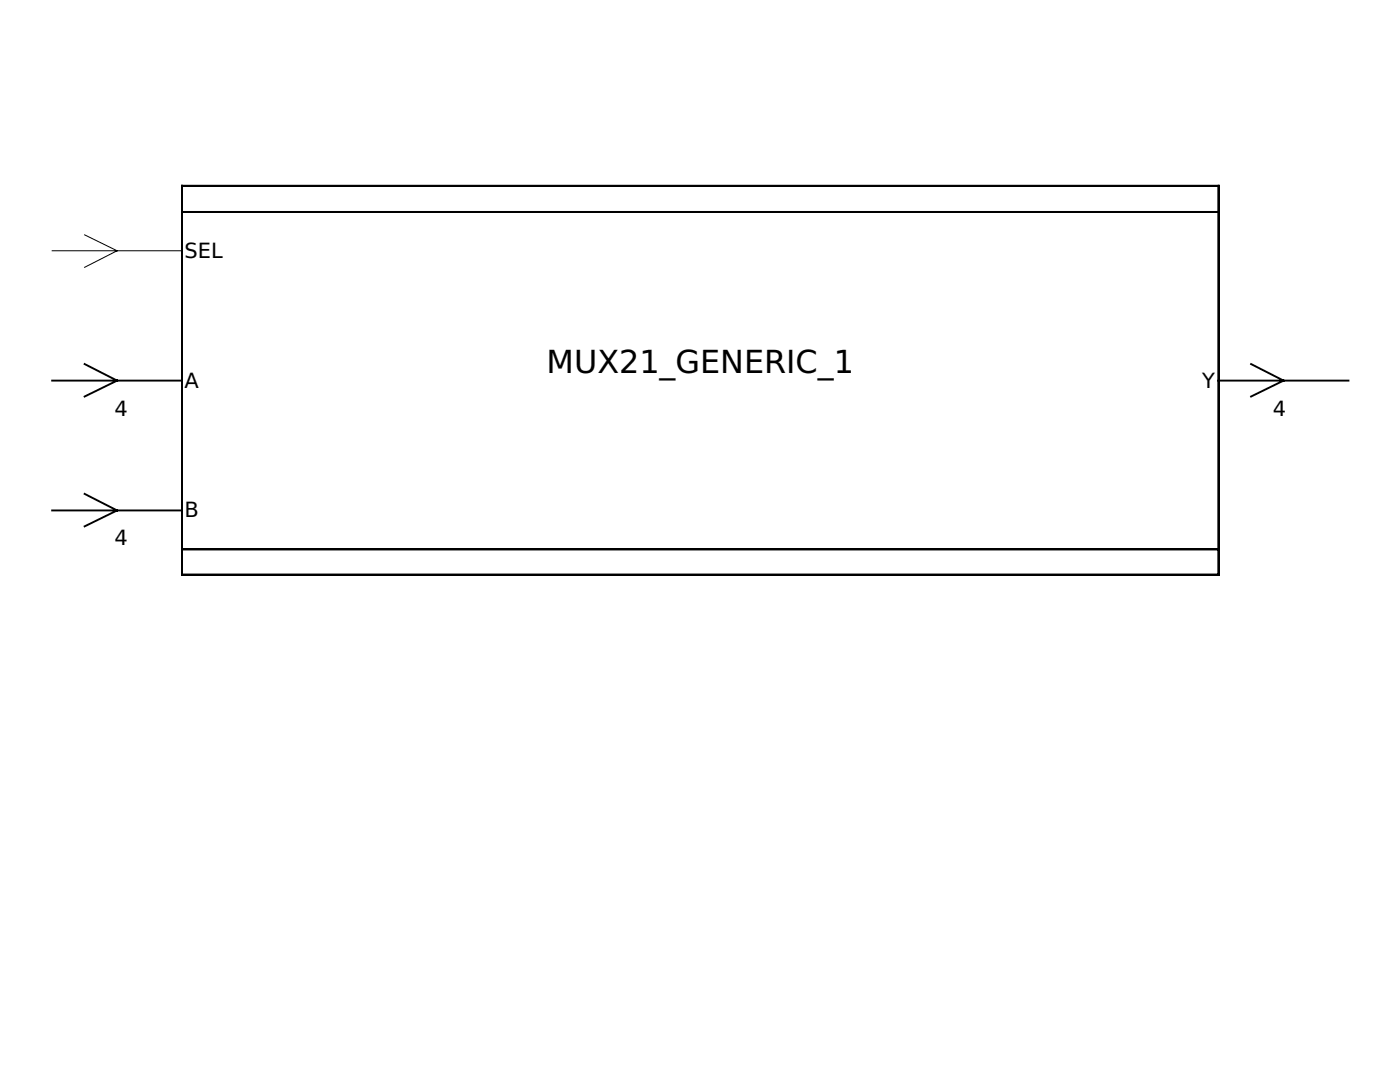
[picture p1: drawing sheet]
<svg xmlns="http://www.w3.org/2000/svg" width="279mm" height="216mm" viewBox="0 0 279 216" stroke-linecap="round" stroke-linejoin="round" font-family="sans-serif">
<defs><g id="words">
<text font-size="6.4" x="109.1" y="74.4">MUX21_GENERIC_1</text>
<g font-size="4.2">
<text x="36.8" y="51.6">SEL</text>
<text x="36.8" y="77.3">A</text>
<text x="239.9" y="77.3">Y</text>
<text x="22.9" y="82.9">4</text>
<text x="254" y="82.9">4</text>
<text x="36.8" y="103.3">B</text>
<text x="22.9" y="108.8">4</text>
</g>
</g></defs>
<path d="M10.4 50h25.9M16.9 46.9l6.5 3.1-6.5 3.3" fill="none" stroke="#000" stroke-width=".2"/>
<path d="M36.3 37.1h206.9v77.6h-206.9zM36.3 42.3h206.9M10.4 75.9h25.9M16.9 72.6l6.5 3.3-6.5 3.2M243.2 75.9h25.9M249.7 72.6l6.5 3.3-6.5 3.2M16.9 98.6l6.5 3.3-6.5 3.1M10.4 101.9h25.9M36.3 109.6h206.9" fill="none" stroke="#000" stroke-width=".38"/>
<use href="#words"/>
</svg>
